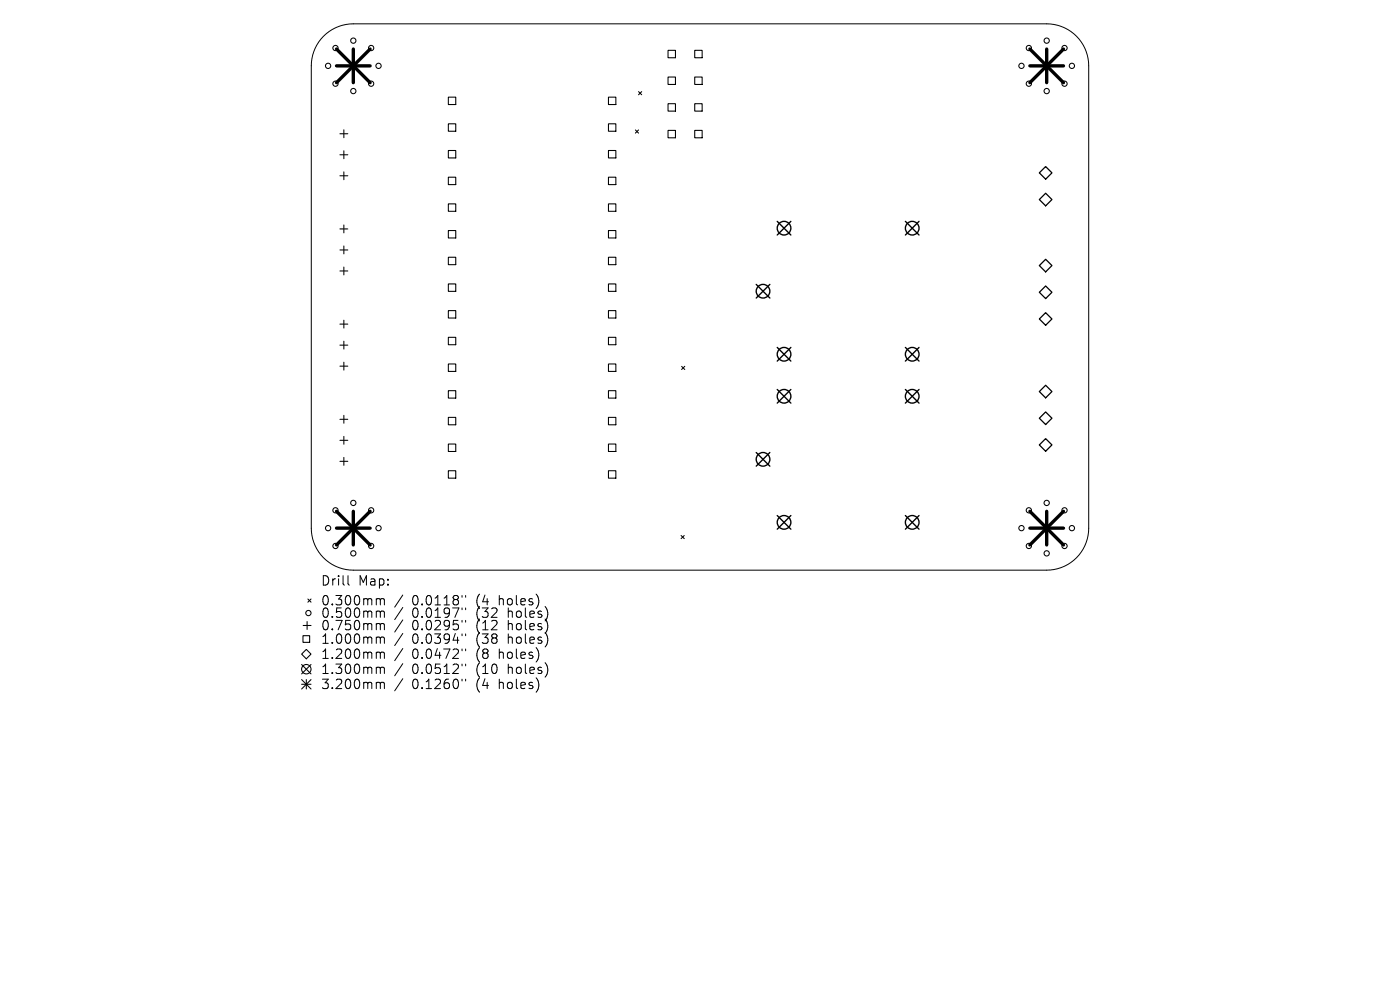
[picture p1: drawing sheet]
<svg xmlns="http://www.w3.org/2000/svg" width="297mm" height="210mm" viewBox="0 0 297 210" stroke-linecap="round" stroke-linejoin="round" font-family="sans-serif">
<defs><g id="words">
<g font-size="2.8">
<text x="68" y="124.5">Drill</text>
<text x="76" y="124.5">Map:</text>
<text x="68" y="128.7">0.300mm</text>
<text x="68" y="131.3">0.500mm</text>
<text x="87.4" y="128.7">0.0118&quot;</text>
<text x="87.4" y="131.3">0.0197&quot;</text>
<text x="101.2" y="128.7">(4</text>
<text x="101.2" y="131.3">(32</text>
<text x="106.1" y="128.7">holes)</text>
<text x="108" y="131.3">holes)</text>
<text x="68" y="134">0.750mm</text>
<text x="68" y="136.9">1.000mm</text>
<text x="87.4" y="134">0.0295&quot;</text>
<text x="87.4" y="136.9">0.0394&quot;</text>
<text x="101.2" y="134">(12</text>
<text x="101.2" y="136.9">(38</text>
<text x="108" y="134">holes)</text>
<text x="108" y="136.9">holes)</text>
<text x="68" y="140.1">1.200mm</text>
<text x="68" y="143.3">1.300mm</text>
<text x="87.4" y="140.1">0.0472&quot;</text>
<text x="87.4" y="143.3">0.0512&quot;</text>
<text x="101.2" y="140.1">(8</text>
<text x="101.2" y="143.3">(10</text>
<text x="106.1" y="140.1">holes)</text>
<text x="108" y="143.3">holes)</text>
<text x="68" y="146.5">3.200mm</text>
<text x="87.4" y="146.5">0.1260&quot;</text>
<text x="101.2" y="146.5">(4</text>
<text x="106.1" y="146.5">holes)</text>
</g>
</g></defs>
<g fill="none" stroke="#000" stroke-width=".21">
<path d="M68.6 7.7a8.9 8.9 0 0 1 6.4-2.6h147a8.9 8.9 0 0 1 9 8.9v98a8.9 8.9 0 0 1-9 8.9h-147a8.9 8.9 0 0 1-9-8.9v-98a8.9 8.9 0 0 1 2.6-6.3zM73.8 122.1v1.7l.3 .3M80.1 127l.5 .1 .1 .2M80.1 129.6h.3l.3 .3M80.1 132.3h.3l.3 .3M80.1 135.1l.5 .1 .1 .2M80.1 138.3h.3l.3 .3M80.7 127.3l.3-.3 .4 .1 .1 1.2M80.7 127.3v1M80.7 129.9v1.1M80.7 132.6v1M80.7 135.4v1.1"/>
<path d="M80.7 138.6v1.1M80.7 129.9l.3-.3 .4 .1 .1 1.3M80.7 132.6l.3-.3 .4 .1 .1 1.2M80.7 135.4l.3-.3 .4 .1 .1 1.3M80.7 138.6l.3-.3 .4 .1 .1 1.3M85.4 126.2l-1.7 2.6M85.4 128.9l-1.7 2.5M85.4 131.5l-1.7 2.6M85.4 134.4l-1.7 2.5M85.4 137.6l-1.7 2.5M98 126.3v.4M98 129v.3"/>
<path d="M98 131.6v.4M98 134.5v.4M98 137.7v.4M98.8 126.3v.4M98.8 129v.3M98.8 131.6v.4M98.8 134.5v.4M98.8 137.7v.4M80.1 141.5l.5 .1 .1 .2M80.1 144.7h.3l.3 .3M80.7 141.8v1.1M80.7 145v1.1"/>
<path d="M80.7 141.8l.3-.3 .4 .1 .1 1.3M80.7 145l.3-.3 .4 .1 .1 1.3M85.4 140.8l-1.7 2.5M85.4 144l-1.7 2.5M98 140.9v.4M98 144.1v.4M98.8 140.9v.4M98.8 144.1v.4"/>
</g>
<g fill="none" stroke="#000" stroke-width=".22">
<path d="M135.5 19.4l.6 .7M136.1 19.4l-.6 .7M141.7 10.7h1.6v1.6h-1.6zM141.7 16.3h1.6v1.6h-1.6zM147.4 10.7h1.6v1.6h-1.6zM147.4 16.3h1.6v1.6h-1.6zM72.1 28.4h1.7M72.1 32.8h1.7M72.1 37.3h1.7M72.9 27.5v1.7M72.9 32v1.7M72.9 36.5v1.6"/>
<path d="M95.1 20.6h1.6v1.6h-1.6zM95.1 26.3h1.6v1.5h-1.6zM95.1 31.9h1.6v1.6h-1.6zM95.1 37.6h1.6v1.6h-1.6zM129.1 20.6h1.6v1.6h-1.6zM129.1 26.3h1.6v1.5h-1.6zM129.1 31.9h1.6v1.6h-1.6zM129.1 37.6h1.6v1.6h-1.6zM134.8 27.6l.7 .6M135.5 27.6l-.7 .6M141.7 22h1.6v1.6h-1.6zM141.7 27.7h1.6v1.5h-1.6z"/>
<path d="M147.4 22h1.6v1.6h-1.6zM147.4 27.7h1.6v1.5h-1.6zM72.1 48.6h1.7M72.1 53h1.7M72.1 57.5h1.7M72.9 47.7v1.7M72.9 52.2v1.7M72.9 56.6v1.7M95.1 43.2h1.6v1.6h-1.6zM95.1 48.9h1.6v1.6h-1.6zM95.1 54.6h1.6v1.5h-1.6zM129.1 43.2h1.6v1.6h-1.6z"/>
<path d="M129.1 48.9h1.6v1.6h-1.6zM129.1 54.6h1.6v1.5h-1.6zM72.1 68.8h1.7M72.1 73.2h1.7M72.1 77.7h1.7M72.9 67.9v1.7M72.9 72.4v1.6M72.9 76.8v1.7M95.1 60.2h1.6v1.6h-1.6zM95.1 65.9h1.6v1.6h-1.6zM95.1 71.6h1.6v1.5h-1.6zM95.1 77.2h1.6v1.6h-1.6z"/>
<path d="M129.1 60.2h1.6v1.6h-1.6zM129.1 65.9h1.6v1.6h-1.6zM129.1 71.6h1.6v1.5h-1.6zM129.1 77.2h1.6v1.6h-1.6zM144.6 77.7l.7 .7M145.3 77.7l-.7 .7M72.1 88.9h1.7M72.1 93.4h1.7M72.1 97.9h1.7M72.9 88.1v1.7M72.9 92.6v1.6M72.9 97v1.7"/>
<path d="M95.1 82.9h1.6v1.6h-1.6zM95.1 88.5h1.6v1.6h-1.6zM95.1 94.2h1.6v1.6h-1.6zM95.1 99.9h1.6v1.5h-1.6zM129.1 82.9h1.6v1.6h-1.6zM129.1 88.5h1.6v1.6h-1.6zM129.1 94.2h1.6v1.6h-1.6zM129.1 99.9h1.6v1.5h-1.6zM144.5 113.6l.7 .7M145.2 113.6l-.7 .7M64 138.8l1-1 1 1-1 1zM64.3 134.8h1.4v1.5h-1.4z"/>
<path d="M64.3 132.7h1.7M65.1 131.8v1.7M65.3 127.1l.7 .6M66 127.1l-.7 .6M64 141l2 2M64 144.2l2 2M64 145.2h2M65 144.2v2M66 141l-2 2M66 144.2l-2 2"/>
<circle cx="69.6" cy="14" r=".56"/>
<circle cx="71.2" cy="10.2" r=".56"/>
<circle cx="71.2" cy="17.8" r=".56"/>
<circle cx="75" cy="19.3" r=".56"/>
<circle cx="75" cy="8.6" r=".56"/>
<circle cx="78.7" cy="10.2" r=".56"/>
<circle cx="78.7" cy="17.8" r=".56"/>
<circle cx="80.3" cy="14" r=".56"/>
<circle cx="216.7" cy="14" r=".56"/>
<circle cx="218.3" cy="10.2" r=".56"/>
<circle cx="218.3" cy="17.8" r=".56"/>
<circle cx="222" cy="19.3" r=".56"/>
<circle cx="222" cy="8.6" r=".56"/>
<circle cx="225.8" cy="10.2" r=".56"/>
<circle cx="225.8" cy="17.8" r=".56"/>
<circle cx="227.4" cy="14" r=".56"/>
<circle cx="69.6" cy="112" r=".56"/>
<circle cx="71.2" cy="115.8" r=".56"/>
<circle cx="71.2" cy="108.3" r=".56"/>
<circle cx="75" cy="117.4" r=".56"/>
<circle cx="75" cy="106.7" r=".56"/>
<circle cx="78.7" cy="115.8" r=".56"/>
<circle cx="78.7" cy="108.3" r=".56"/>
<circle cx="80.3" cy="112" r=".56"/>
<circle cx="216.7" cy="112" r=".56"/>
<circle cx="218.3" cy="115.8" r=".56"/>
<circle cx="218.3" cy="108.3" r=".56"/>
<circle cx="222" cy="117.4" r=".56"/>
<circle cx="222" cy="106.7" r=".56"/>
<circle cx="225.8" cy="115.8" r=".56"/>
<circle cx="225.8" cy="108.3" r=".56"/>
<circle cx="227.4" cy="112" r=".56"/>
<circle cx="65.4" cy="130" r=".56"/>
<circle cx="65" cy="142" r="1"/>
</g>
<path d="M221.8 35.3l1.4 1.4-1.4 1.3-1.3-1.3zM220.5 56.3l1.3-1.3 1.4 1.3-1.4 1.4zM221.8 41l1.4 1.3-1.4 1.4-1.3-1.4zM221.8 60.7l1.4 1.3-1.4 1.3-1.3-1.3zM221.8 66.3l1.4 1.4-1.4 1.3-1.3-1.3zM220.5 94.4l1.3-1.4 1.4 1.4-1.4 1.3zM221.8 81.7l1.4 1.4-1.4 1.3-1.3-1.3zM221.8 87.4l1.4 1.3-1.4 1.4-1.3-1.4z" fill="none" stroke="#000" stroke-width=".27"/>
<g fill="none" stroke="#000" stroke-width=".29">
<path d="M164.9 47l2.9 2.9M167.8 47l-2.9 2.9M192.1 47l2.9 2.9M195 47l-2.9 2.9M160.4 60.3l2.9 2.9M163.3 60.3l-2.9 2.9M164.9 73.7l2.9 2.9M167.8 73.7l-2.9 2.9M192.1 73.7l2.9 2.9M195 73.7l-2.9 2.9M160.4 96l2.9 2.9M163.3 96l-2.9 2.9"/>
<path d="M164.9 82.6l2.9 2.9M167.8 82.6l-2.9 2.9M192.1 82.6l2.9 2.9M195 82.6l-2.9 2.9M164.9 109.4l2.9 2.9M167.8 109.4l-2.9 2.9M192.1 109.4l2.9 2.9M195 109.4l-2.9 2.9"/>
<circle cx="166.3" cy="48.4" r="1.45"/>
<circle cx="193.5" cy="48.4" r="1.45"/>
<circle cx="161.9" cy="61.8" r="1.45"/>
<circle cx="166.3" cy="75.1" r="1.45"/>
<circle cx="193.5" cy="75.1" r="1.45"/>
<circle cx="161.9" cy="97.4" r="1.45"/>
<circle cx="166.3" cy="84.1" r="1.45"/>
<circle cx="193.5" cy="84.1" r="1.45"/>
<circle cx="166.3" cy="110.8" r="1.45"/>
<circle cx="193.5" cy="110.8" r="1.45"/>
</g>
<g fill="none" stroke="#000" stroke-width=".71">
<path d="M71.4 10.4l7.1 7.1M71.4 14h7.1M75 10.4v7.1M78.5 10.4l-7.1 7.1M218.5 14h7.1M218.5 10.4l7.1 7.1M222 10.4v7.1M225.6 10.4l-7.1 7.1M71.4 108.5l7.1 7.1M71.4 112h7.1M75 108.5v7.1M78.5 108.5l-7.1 7.1"/>
<path d="M218.5 112h7.1M218.5 108.5l7.1 7.1M222 108.5v7.1M225.6 108.5l-7.1 7.1"/>
</g>
<use href="#words"/>
</svg>
